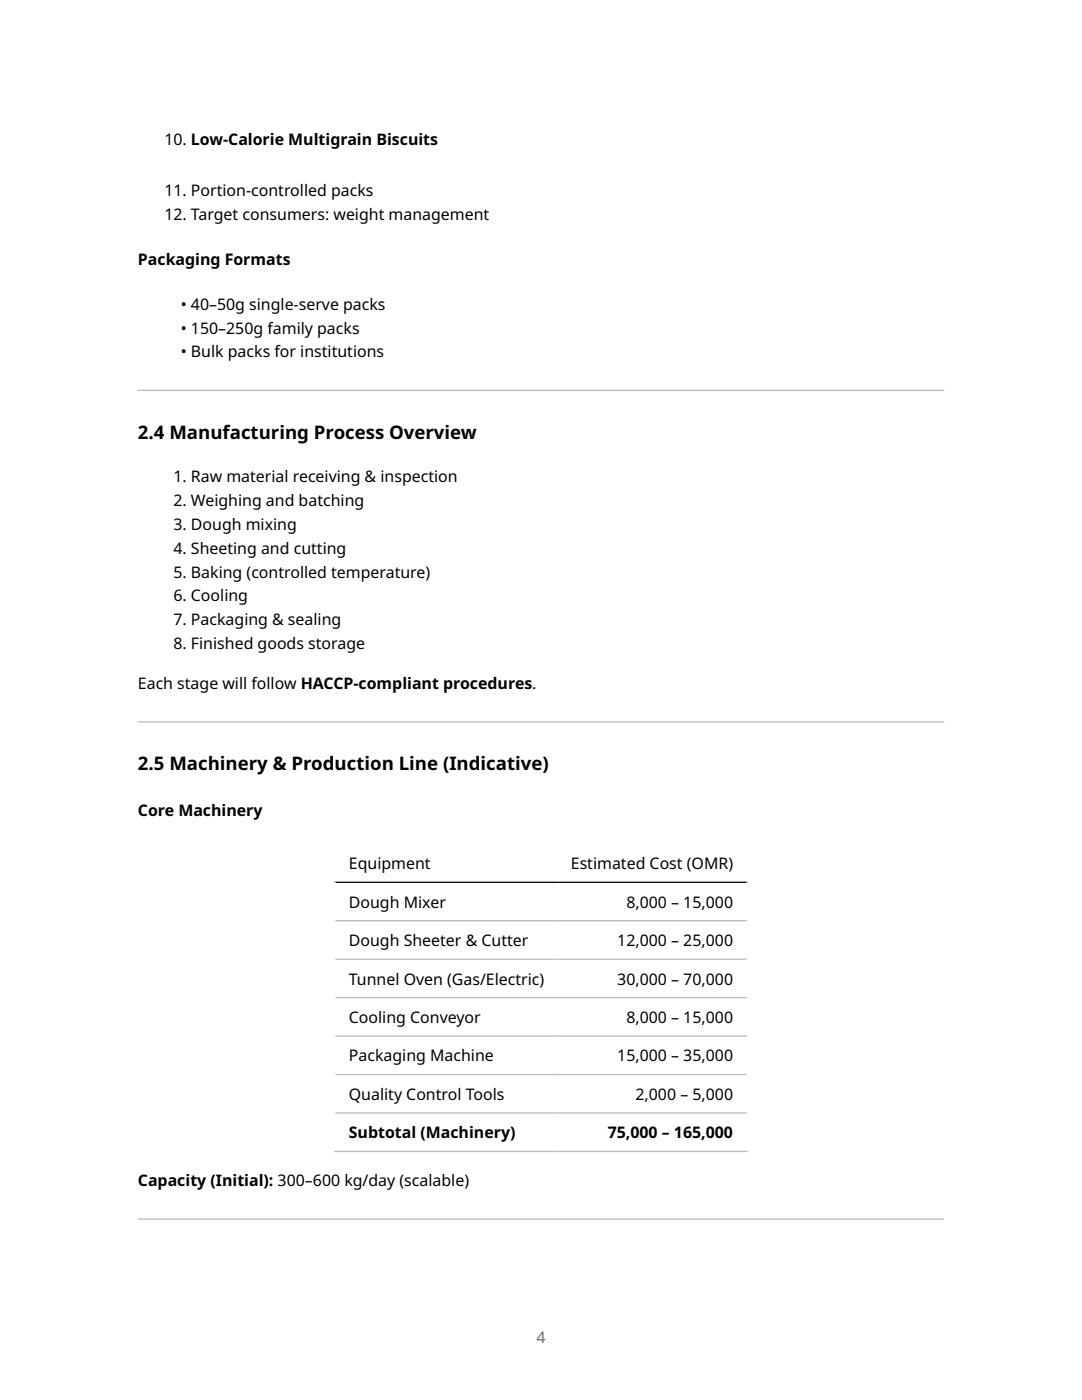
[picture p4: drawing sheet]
<svg xmlns="http://www.w3.org/2000/svg" width="216mm" height="279mm" viewBox="0 0 216 279" stroke-linecap="round" stroke-linejoin="round" font-family="sans-serif">
<defs><g id="words">
<g font-size="3.7">
<text x="27.5" y="87.5">2.4 Manufacturing Process Overview</text>
<text x="27.5" y="153.7">2.5 Machinery &amp; Production Line (Indicative)</text>
</g>
<g font-size="3.2">
<text x="32.8" y="29">10. Low-Calorie Multigrain Biscuits</text>
<text x="32.8" y="39.1">11. Portion-controlled packs</text>
<text x="32.8" y="43.8">12. Target consumers: weight management</text>
<text x="27.5" y="52.8">Packaging Formats</text>
<text x="36.1" y="61.8">• 40–50g single-serve packs</text>
<text x="36.1" y="66.6">• 150–250g family packs</text>
<text x="36.1" y="71.3">• Bulk packs for institutions</text>
<text x="34.6" y="96.2">1. Raw material receiving &amp; inspection</text>
<text x="34.6" y="101">2. Weighing and batching</text>
<text x="34.6" y="105.7">3. Dough mixing</text>
<text x="34.6" y="110.5">4. Sheeting and cutting</text>
<text x="34.6" y="115.3">5. Baking (controlled temperature)</text>
<text x="34.6" y="120">6. Cooling</text>
<text x="34.6" y="124.8">7. Packaging &amp; sealing</text>
<text x="34.6" y="129.6">8. Finished goods storage</text>
<text x="27.5" y="137.5">Each stage will follow HACCP-compliant procedures.</text>
<text x="27.5" y="162.9">Core Machinery</text>
<text x="69.6" y="173.5">Equipment</text>
<text x="113.9" y="173.5">Estimated Cost (OMR)</text>
<text x="69.6" y="181.1">Dough Mixer</text>
<text x="125" y="181.1">8,000 – 15,000</text>
<text x="69.6" y="188.8">Dough Sheeter &amp; Cutter</text>
<text x="123.2" y="188.8">12,000 – 25,000</text>
<text x="69.6" y="196.5">Tunnel Oven (Gas/Electric)</text>
<text x="123.2" y="196.5">30,000 – 70,000</text>
<text x="69.6" y="204.2">Cooling Conveyor</text>
<text x="125" y="204.2">8,000 – 15,000</text>
<text x="69.6" y="211.8">Packaging Machine</text>
<text x="123.2" y="211.8">15,000 – 35,000</text>
<text x="69.6" y="219.5">Quality Control Tools</text>
<text x="126.8" y="219.5">2,000 – 5,000</text>
<text x="69.6" y="227.2">Subtotal (Machinery)</text>
<text x="121.3" y="227.2">75,000 – 165,000</text>
<text x="27.5" y="236.7">Capacity (Initial): 300–600 kg/day (scalable)</text>
</g>
<text font-size="3.2" fill="#6e6e6e" x="107" y="267.9">4</text>
</g></defs>
<g fill="#bbb">
<path d="M27.5 78h160.9zM27.5 77.8h160.9v.2h-160.9z" fill-rule="evenodd"/>
<path d="M27.5 144.2h160.9zM27.5 143.9h160.9v.3h-160.9z" fill-rule="evenodd"/>
</g>
<path d="M66.7 168.4h82.5M66.8 168.3v61.6M149.1 168.3v61.6" fill="none" stroke="#fff" stroke-width=".26"/>
<path d="M66.7 176.1h82.5" fill="none" stroke="#000" stroke-width=".26"/>
<path d="M66.7 183.8h82.5M66.7 191.4h82.5M66.7 199.1h82.5M66.7 206.8h82.5M66.7 214.4h82.5M66.7 222.1h82.5M66.7 229.8h82.5" fill="none" stroke="#bbb" stroke-width=".26"/>
<path d="M27.5 243.4h160.9zM27.5 243.2h160.9v.2h-160.9z" fill-rule="evenodd" fill="#bbb"/>
<use href="#words"/>
</svg>
